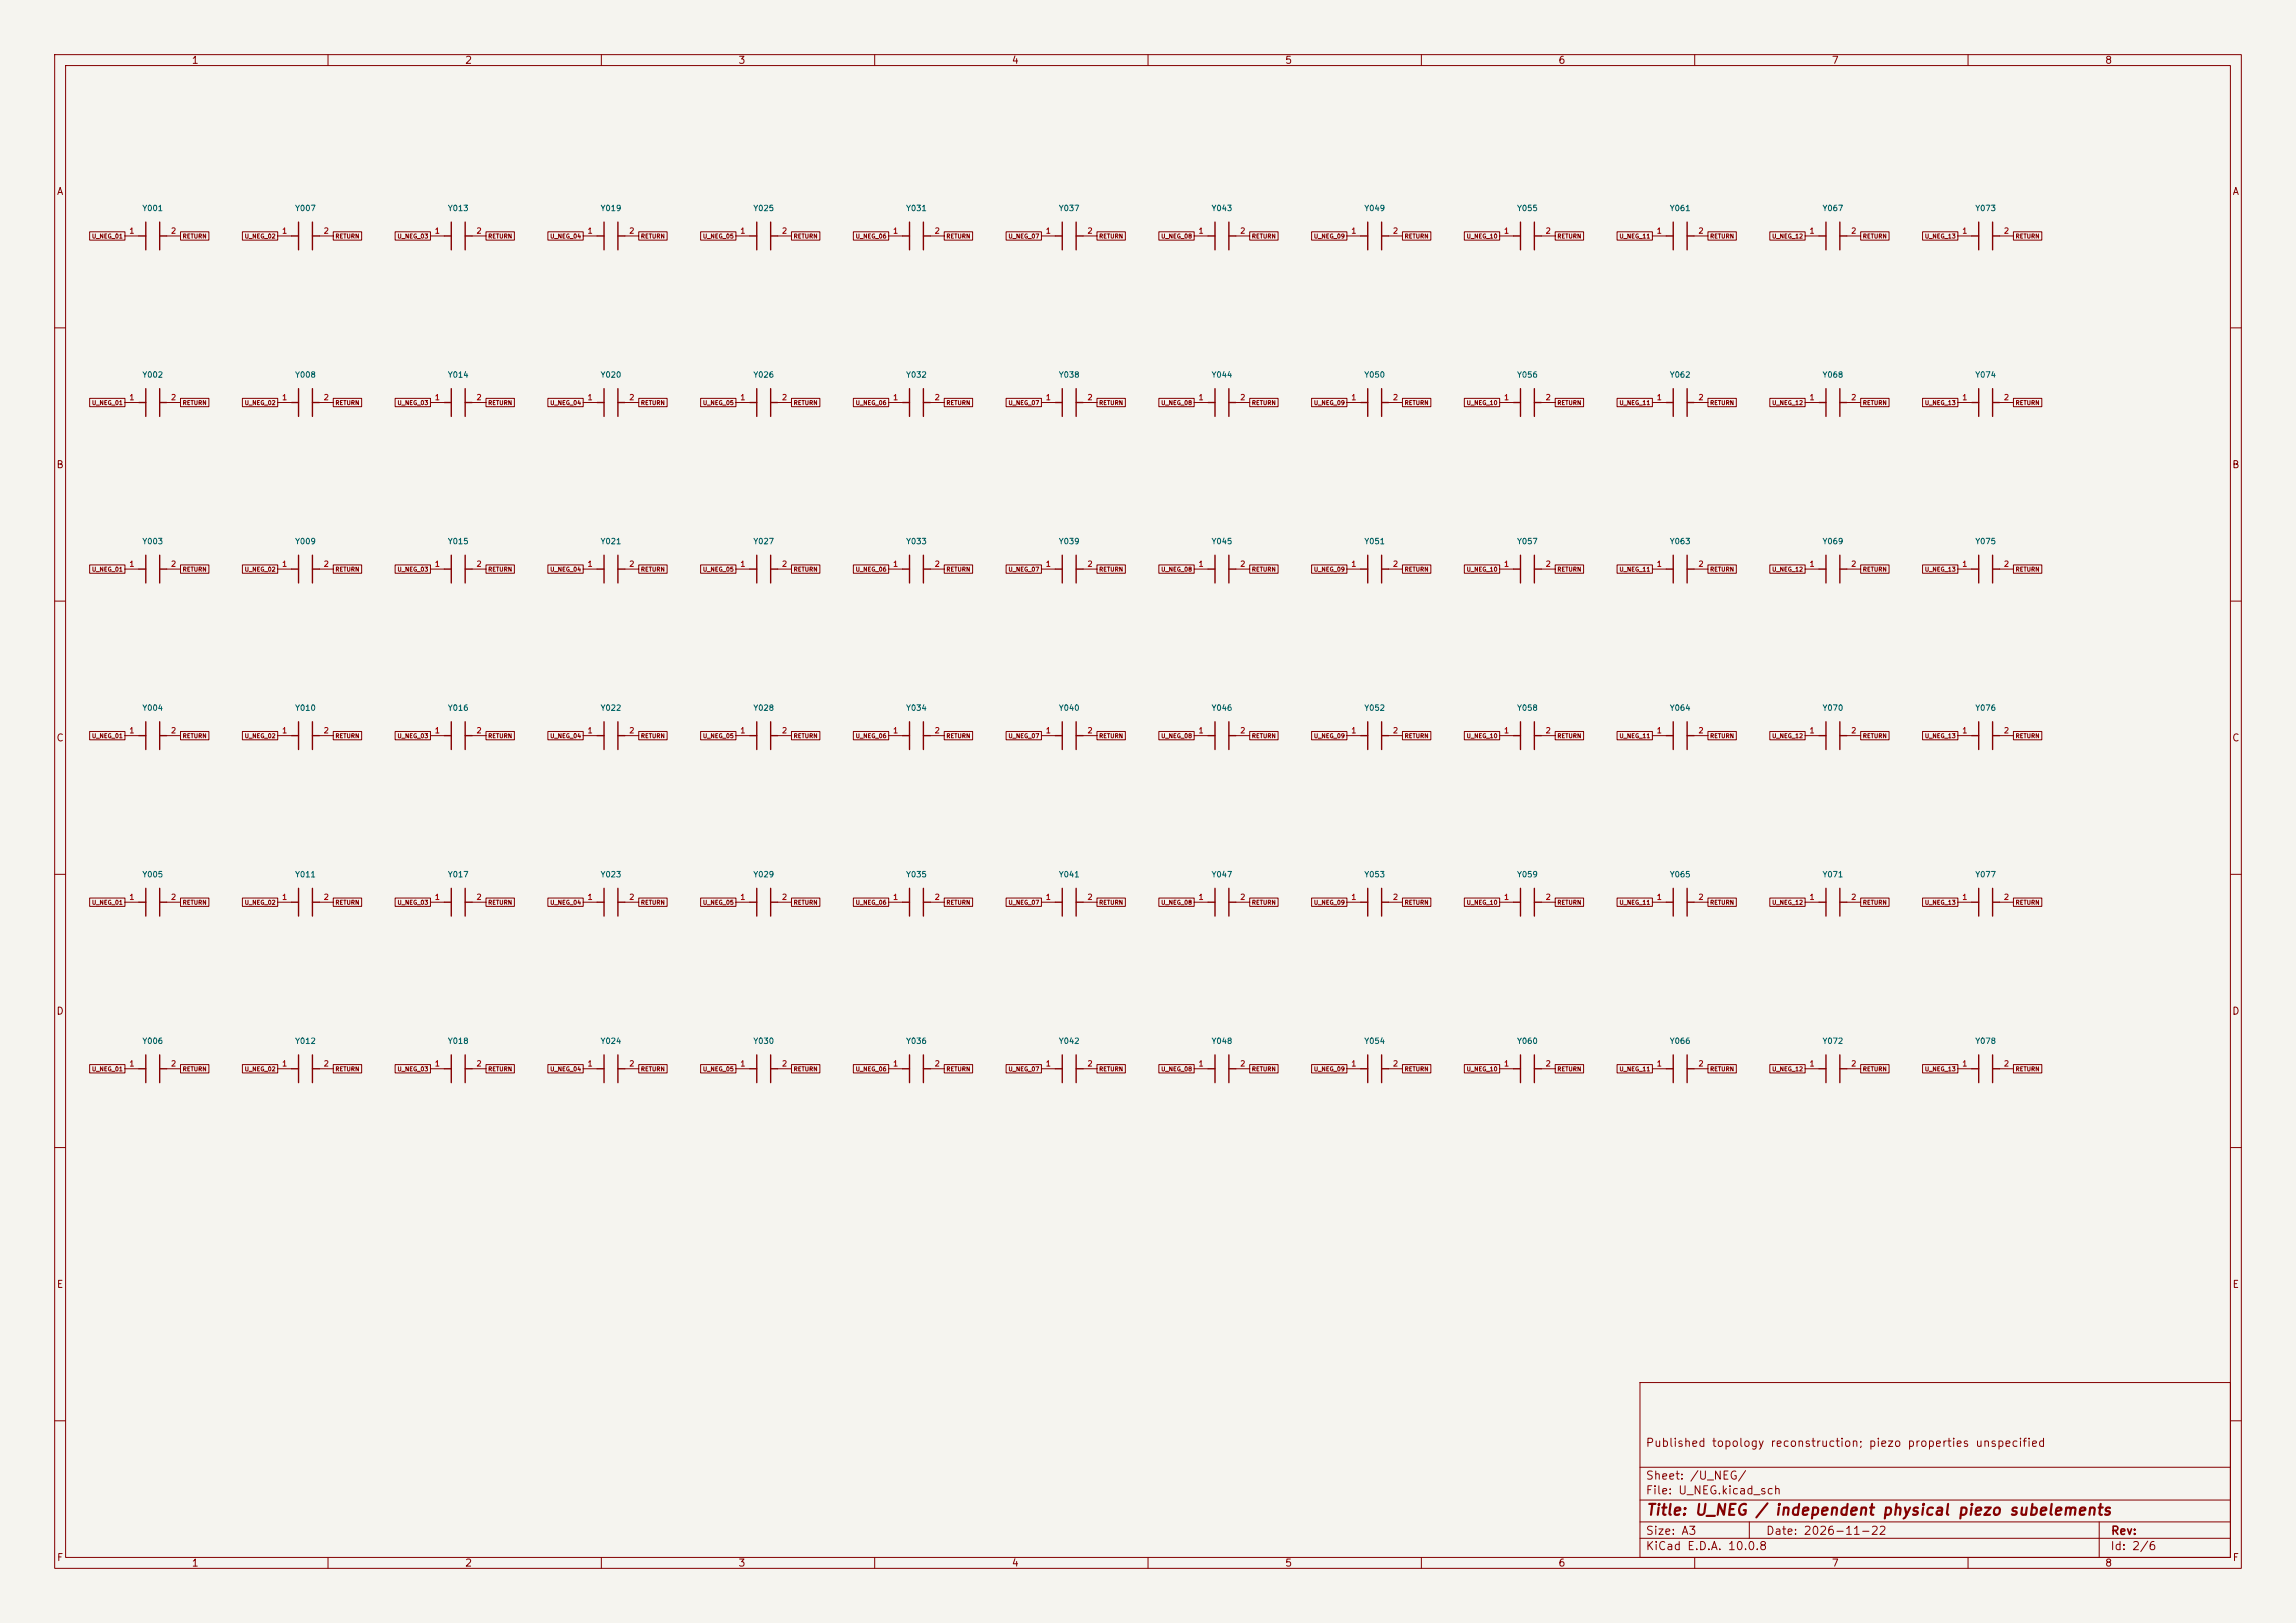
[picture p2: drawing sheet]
<svg xmlns="http://www.w3.org/2000/svg" width="420mm" height="297mm" viewBox="0 0 420 297" stroke-linecap="round" stroke-linejoin="round" font-family="sans-serif">
<defs><g id="words">
<text font-size="2" fill="#840000" x="301" y="277.8">Title: U_NEG / independent physical piezo subelements</text>
<g font-size="1.5" fill="#840000">
<text x="300.9" y="265.1">Published topology reconstruction; piezo properties unspecified</text>
<text x="300.9" y="273.8">File: U_NEG.kicad_sch</text>
<text x="300.9" y="271.1">Sheet: /U_NEG/</text>
<text x="300.9" y="281.2">Size: A3</text>
<text x="322.9" y="281.2">Date: 2026-11-22</text>
<text x="386" y="281.2">Rev:</text>
<text x="300.9" y="284">KiCad E.D.A. 10.0.8</text>
<text x="385.9" y="284">Id: 2/6</text>
</g>
<g font-size="1.3" fill="#840000">
<text x="35" y="12">1</text>
<text x="85" y="12">2</text>
<text x="135" y="12">3</text>
<text x="185" y="12">4</text>
<text x="235" y="12">5</text>
<text x="285" y="12">6</text>
<text x="335" y="12">7</text>
<text x="385" y="12">8</text>
<text x="10.3" y="36">A</text>
<text x="408.3" y="36">A</text>
<text x="10.2" y="86">B</text>
<text x="408.2" y="86">B</text>
<text x="10.2" y="136">C</text>
<text x="408.2" y="136">C</text>
<text x="10.2" y="186">D</text>
<text x="408.2" y="186">D</text>
<text x="10.3" y="236">E</text>
<text x="408.3" y="236">E</text>
<text x="10.3" y="286">F</text>
<text x="35" y="287">1</text>
<text x="85" y="287">2</text>
<text x="135" y="287">3</text>
<text x="185" y="287">4</text>
<text x="235" y="287">5</text>
<text x="285" y="287">6</text>
<text x="335" y="287">7</text>
<text x="385" y="287">8</text>
<text x="408.3" y="286">F</text>
</g>
<g font-size="1" fill="#006464">
<text x="26" y="38.9">Y001</text>
<text x="53.9" y="38.9">Y007</text>
<text x="81.8" y="38.9">Y013</text>
<text x="109.8" y="38.9">Y019</text>
<text x="137.7" y="38.9">Y025</text>
<text x="165.7" y="38.9">Y031</text>
<text x="193.6" y="38.9">Y037</text>
<text x="221.5" y="38.9">Y043</text>
<text x="249.5" y="38.9">Y049</text>
<text x="277.4" y="38.9">Y055</text>
<text x="305.4" y="38.9">Y061</text>
<text x="333.3" y="38.9">Y067</text>
<text x="361.2" y="38.9">Y073</text>
<text x="26" y="69.3">Y002</text>
<text x="53.9" y="69.3">Y008</text>
<text x="81.8" y="69.3">Y014</text>
<text x="109.8" y="69.3">Y020</text>
<text x="137.7" y="69.3">Y026</text>
<text x="165.7" y="69.3">Y032</text>
<text x="193.6" y="69.3">Y038</text>
<text x="221.5" y="69.3">Y044</text>
<text x="249.5" y="69.3">Y050</text>
<text x="277.4" y="69.3">Y056</text>
<text x="305.4" y="69.3">Y062</text>
<text x="333.3" y="69.3">Y068</text>
<text x="361.2" y="69.3">Y074</text>
<text x="26" y="99.8">Y003</text>
<text x="53.9" y="99.8">Y009</text>
<text x="81.8" y="99.8">Y015</text>
<text x="109.8" y="99.8">Y021</text>
<text x="137.7" y="99.8">Y027</text>
<text x="165.7" y="99.8">Y033</text>
<text x="193.6" y="99.8">Y039</text>
<text x="221.5" y="99.8">Y045</text>
<text x="249.5" y="99.8">Y051</text>
<text x="277.4" y="99.8">Y057</text>
<text x="305.4" y="99.8">Y063</text>
<text x="333.3" y="99.8">Y069</text>
<text x="361.2" y="99.8">Y075</text>
<text x="26" y="130.3">Y004</text>
<text x="53.9" y="130.3">Y010</text>
<text x="81.8" y="130.3">Y016</text>
<text x="109.8" y="130.3">Y022</text>
<text x="137.7" y="130.3">Y028</text>
<text x="165.7" y="130.3">Y034</text>
<text x="193.6" y="130.3">Y040</text>
<text x="221.5" y="130.3">Y046</text>
<text x="249.5" y="130.3">Y052</text>
<text x="277.4" y="130.3">Y058</text>
<text x="305.4" y="130.3">Y064</text>
<text x="333.3" y="130.3">Y070</text>
<text x="361.2" y="130.3">Y076</text>
<text x="26" y="160.8">Y005</text>
<text x="53.9" y="160.8">Y011</text>
<text x="81.8" y="160.8">Y017</text>
<text x="109.8" y="160.8">Y023</text>
<text x="137.7" y="160.8">Y029</text>
<text x="165.7" y="160.8">Y035</text>
<text x="193.6" y="160.8">Y041</text>
<text x="221.5" y="160.8">Y047</text>
<text x="249.5" y="160.8">Y053</text>
<text x="277.4" y="160.8">Y059</text>
<text x="305.4" y="160.8">Y065</text>
<text x="333.3" y="160.8">Y071</text>
<text x="361.2" y="160.8">Y077</text>
<text x="26" y="191.3">Y006</text>
<text x="53.9" y="191.3">Y012</text>
<text x="81.8" y="191.3">Y018</text>
<text x="109.8" y="191.3">Y024</text>
<text x="137.7" y="191.3">Y030</text>
<text x="165.7" y="191.3">Y036</text>
<text x="193.6" y="191.3">Y042</text>
<text x="221.5" y="191.3">Y048</text>
<text x="249.5" y="191.3">Y054</text>
<text x="277.4" y="191.3">Y060</text>
<text x="305.4" y="191.3">Y066</text>
<text x="333.3" y="191.3">Y072</text>
<text x="361.2" y="191.3">Y078</text>
</g>
<g font-size="1" fill="#a90000">
<text x="23.6" y="43">1</text>
<text x="31.2" y="43">2</text>
<text x="51.5" y="43">1</text>
<text x="59.1" y="43">2</text>
<text x="79.4" y="43">1</text>
<text x="87.1" y="43">2</text>
<text x="107.4" y="43">1</text>
<text x="115" y="43">2</text>
<text x="135.3" y="43">1</text>
<text x="142.9" y="43">2</text>
<text x="163.3" y="43">1</text>
<text x="170.9" y="43">2</text>
<text x="191.2" y="43">1</text>
<text x="198.8" y="43">2</text>
<text x="219.1" y="43">1</text>
<text x="226.8" y="43">2</text>
<text x="247.1" y="43">1</text>
<text x="254.7" y="43">2</text>
<text x="275" y="43">1</text>
<text x="282.6" y="43">2</text>
<text x="303" y="43">1</text>
<text x="310.6" y="43">2</text>
<text x="330.9" y="43">1</text>
<text x="338.5" y="43">2</text>
<text x="358.8" y="43">1</text>
<text x="366.5" y="43">2</text>
<text x="23.6" y="73.5">1</text>
<text x="31.2" y="73.5">2</text>
<text x="51.5" y="73.5">1</text>
<text x="59.1" y="73.5">2</text>
<text x="79.4" y="73.5">1</text>
<text x="87.1" y="73.5">2</text>
<text x="107.4" y="73.5">1</text>
<text x="115" y="73.5">2</text>
<text x="135.3" y="73.5">1</text>
<text x="142.9" y="73.5">2</text>
<text x="163.3" y="73.5">1</text>
<text x="170.9" y="73.5">2</text>
<text x="191.2" y="73.5">1</text>
<text x="198.8" y="73.5">2</text>
<text x="219.1" y="73.5">1</text>
<text x="226.8" y="73.5">2</text>
<text x="247.1" y="73.5">1</text>
<text x="254.7" y="73.5">2</text>
<text x="275" y="73.5">1</text>
<text x="282.6" y="73.5">2</text>
<text x="303" y="73.5">1</text>
<text x="310.6" y="73.5">2</text>
<text x="330.9" y="73.5">1</text>
<text x="338.5" y="73.5">2</text>
<text x="358.8" y="73.5">1</text>
<text x="366.5" y="73.5">2</text>
<text x="23.6" y="104">1</text>
<text x="31.2" y="104">2</text>
<text x="51.5" y="104">1</text>
<text x="59.1" y="104">2</text>
<text x="79.4" y="104">1</text>
<text x="87.1" y="104">2</text>
<text x="107.4" y="104">1</text>
<text x="115" y="104">2</text>
<text x="135.3" y="104">1</text>
<text x="142.9" y="104">2</text>
<text x="163.3" y="104">1</text>
<text x="170.9" y="104">2</text>
<text x="191.2" y="104">1</text>
<text x="198.8" y="104">2</text>
<text x="219.1" y="104">1</text>
<text x="226.8" y="104">2</text>
<text x="247.1" y="104">1</text>
<text x="254.7" y="104">2</text>
<text x="275" y="104">1</text>
<text x="282.6" y="104">2</text>
<text x="303" y="104">1</text>
<text x="310.6" y="104">2</text>
<text x="330.9" y="104">1</text>
<text x="338.5" y="104">2</text>
<text x="358.8" y="104">1</text>
<text x="366.5" y="104">2</text>
<text x="23.6" y="134.4">1</text>
<text x="31.2" y="134.4">2</text>
<text x="51.5" y="134.4">1</text>
<text x="59.1" y="134.4">2</text>
<text x="79.4" y="134.4">1</text>
<text x="87.1" y="134.4">2</text>
<text x="107.4" y="134.4">1</text>
<text x="115" y="134.4">2</text>
<text x="135.3" y="134.4">1</text>
<text x="142.9" y="134.4">2</text>
<text x="163.3" y="134.4">1</text>
<text x="170.9" y="134.4">2</text>
<text x="191.2" y="134.4">1</text>
<text x="198.8" y="134.4">2</text>
<text x="219.1" y="134.4">1</text>
<text x="226.8" y="134.4">2</text>
<text x="247.1" y="134.4">1</text>
<text x="254.7" y="134.4">2</text>
<text x="275" y="134.4">1</text>
<text x="282.6" y="134.4">2</text>
<text x="303" y="134.4">1</text>
<text x="310.6" y="134.4">2</text>
<text x="330.9" y="134.4">1</text>
<text x="338.5" y="134.4">2</text>
<text x="358.8" y="134.4">1</text>
<text x="366.5" y="134.4">2</text>
<text x="23.6" y="164.9">1</text>
<text x="31.2" y="164.9">2</text>
<text x="51.5" y="164.9">1</text>
<text x="59.1" y="164.9">2</text>
<text x="79.4" y="164.9">1</text>
<text x="87.1" y="164.9">2</text>
<text x="107.4" y="164.9">1</text>
<text x="115" y="164.9">2</text>
<text x="135.3" y="164.9">1</text>
<text x="142.9" y="164.9">2</text>
<text x="163.3" y="164.9">1</text>
<text x="170.9" y="164.9">2</text>
<text x="191.2" y="164.9">1</text>
<text x="198.8" y="164.9">2</text>
<text x="219.1" y="164.9">1</text>
<text x="226.8" y="164.9">2</text>
<text x="247.1" y="164.9">1</text>
<text x="254.7" y="164.9">2</text>
<text x="275" y="164.9">1</text>
<text x="282.6" y="164.9">2</text>
<text x="303" y="164.9">1</text>
<text x="310.6" y="164.9">2</text>
<text x="330.9" y="164.9">1</text>
<text x="338.5" y="164.9">2</text>
<text x="358.8" y="164.9">1</text>
<text x="366.5" y="164.9">2</text>
<text x="23.6" y="195.4">1</text>
<text x="31.2" y="195.4">2</text>
<text x="51.5" y="195.4">1</text>
<text x="59.1" y="195.4">2</text>
<text x="79.4" y="195.4">1</text>
<text x="87.1" y="195.4">2</text>
<text x="107.4" y="195.4">1</text>
<text x="115" y="195.4">2</text>
<text x="135.3" y="195.4">1</text>
<text x="142.9" y="195.4">2</text>
<text x="163.3" y="195.4">1</text>
<text x="170.9" y="195.4">2</text>
<text x="191.2" y="195.4">1</text>
<text x="198.8" y="195.4">2</text>
<text x="219.1" y="195.4">1</text>
<text x="226.8" y="195.4">2</text>
<text x="247.1" y="195.4">1</text>
<text x="254.7" y="195.4">2</text>
<text x="275" y="195.4">1</text>
<text x="282.6" y="195.4">2</text>
<text x="303" y="195.4">1</text>
<text x="310.6" y="195.4">2</text>
<text x="330.9" y="195.4">1</text>
<text x="338.5" y="195.4">2</text>
<text x="358.8" y="195.4">1</text>
<text x="366.5" y="195.4">2</text>
</g>
<g font-size=".8" fill="#840000">
<text x="16.7" y="43.8">U_NEG_01</text>
<text x="33.3" y="43.8">RETURN</text>
<text x="44.7" y="43.8">U_NEG_02</text>
<text x="61.3" y="43.8">RETURN</text>
<text x="72.6" y="43.8">U_NEG_03</text>
<text x="89.2" y="43.8">RETURN</text>
<text x="100.6" y="43.8">U_NEG_04</text>
<text x="117.1" y="43.8">RETURN</text>
<text x="128.5" y="43.8">U_NEG_05</text>
<text x="145.1" y="43.8">RETURN</text>
<text x="156.4" y="43.8">U_NEG_06</text>
<text x="173" y="43.8">RETURN</text>
<text x="184.4" y="43.8">U_NEG_07</text>
<text x="201" y="43.8">RETURN</text>
<text x="212.3" y="43.8">U_NEG_08</text>
<text x="228.9" y="43.8">RETURN</text>
<text x="240.3" y="43.8">U_NEG_09</text>
<text x="256.8" y="43.8">RETURN</text>
<text x="268.2" y="43.8">U_NEG_10</text>
<text x="284.8" y="43.8">RETURN</text>
<text x="296.1" y="43.8">U_NEG_11</text>
<text x="312.7" y="43.8">RETURN</text>
<text x="324.1" y="43.8">U_NEG_12</text>
<text x="340.7" y="43.8">RETURN</text>
<text x="352" y="43.8">U_NEG_13</text>
<text x="368.6" y="43.8">RETURN</text>
<text x="16.7" y="74.3">U_NEG_01</text>
<text x="33.3" y="74.3">RETURN</text>
<text x="44.7" y="74.3">U_NEG_02</text>
<text x="61.3" y="74.3">RETURN</text>
<text x="72.6" y="74.3">U_NEG_03</text>
<text x="89.2" y="74.3">RETURN</text>
<text x="100.6" y="74.3">U_NEG_04</text>
<text x="117.1" y="74.3">RETURN</text>
<text x="128.5" y="74.3">U_NEG_05</text>
<text x="145.1" y="74.3">RETURN</text>
<text x="156.4" y="74.3">U_NEG_06</text>
<text x="173" y="74.3">RETURN</text>
<text x="184.4" y="74.3">U_NEG_07</text>
<text x="201" y="74.3">RETURN</text>
<text x="212.3" y="74.3">U_NEG_08</text>
<text x="228.9" y="74.3">RETURN</text>
<text x="240.3" y="74.3">U_NEG_09</text>
<text x="256.8" y="74.3">RETURN</text>
<text x="268.2" y="74.3">U_NEG_10</text>
<text x="284.8" y="74.3">RETURN</text>
<text x="296.1" y="74.3">U_NEG_11</text>
<text x="312.7" y="74.3">RETURN</text>
<text x="324.1" y="74.3">U_NEG_12</text>
<text x="340.7" y="74.3">RETURN</text>
<text x="352" y="74.3">U_NEG_13</text>
<text x="368.6" y="74.3">RETURN</text>
<text x="16.7" y="104.8">U_NEG_01</text>
<text x="33.3" y="104.8">RETURN</text>
<text x="44.7" y="104.8">U_NEG_02</text>
<text x="61.3" y="104.8">RETURN</text>
<text x="72.6" y="104.8">U_NEG_03</text>
<text x="89.2" y="104.8">RETURN</text>
<text x="100.6" y="104.8">U_NEG_04</text>
<text x="117.1" y="104.8">RETURN</text>
<text x="128.5" y="104.8">U_NEG_05</text>
<text x="145.1" y="104.8">RETURN</text>
<text x="156.4" y="104.8">U_NEG_06</text>
<text x="173" y="104.8">RETURN</text>
<text x="184.4" y="104.8">U_NEG_07</text>
<text x="201" y="104.8">RETURN</text>
<text x="212.3" y="104.8">U_NEG_08</text>
<text x="228.9" y="104.8">RETURN</text>
<text x="240.3" y="104.8">U_NEG_09</text>
<text x="256.8" y="104.8">RETURN</text>
<text x="268.2" y="104.8">U_NEG_10</text>
<text x="284.8" y="104.8">RETURN</text>
<text x="296.1" y="104.8">U_NEG_11</text>
<text x="312.7" y="104.8">RETURN</text>
<text x="324.1" y="104.8">U_NEG_12</text>
<text x="340.7" y="104.8">RETURN</text>
<text x="352" y="104.8">U_NEG_13</text>
<text x="368.6" y="104.8">RETURN</text>
<text x="16.7" y="135.2">U_NEG_01</text>
<text x="33.3" y="135.2">RETURN</text>
<text x="44.7" y="135.2">U_NEG_02</text>
<text x="61.3" y="135.2">RETURN</text>
<text x="72.6" y="135.2">U_NEG_03</text>
<text x="89.2" y="135.2">RETURN</text>
<text x="100.6" y="135.2">U_NEG_04</text>
<text x="117.1" y="135.2">RETURN</text>
<text x="128.5" y="135.2">U_NEG_05</text>
<text x="145.1" y="135.2">RETURN</text>
<text x="156.4" y="135.2">U_NEG_06</text>
<text x="173" y="135.2">RETURN</text>
<text x="184.4" y="135.2">U_NEG_07</text>
<text x="201" y="135.2">RETURN</text>
<text x="212.3" y="135.2">U_NEG_08</text>
<text x="228.9" y="135.2">RETURN</text>
<text x="240.3" y="135.2">U_NEG_09</text>
<text x="256.8" y="135.2">RETURN</text>
<text x="268.2" y="135.2">U_NEG_10</text>
<text x="284.8" y="135.2">RETURN</text>
<text x="296.1" y="135.2">U_NEG_11</text>
<text x="312.7" y="135.2">RETURN</text>
<text x="324.1" y="135.2">U_NEG_12</text>
<text x="340.7" y="135.2">RETURN</text>
<text x="352" y="135.2">U_NEG_13</text>
<text x="368.6" y="135.2">RETURN</text>
<text x="16.7" y="165.7">U_NEG_01</text>
<text x="33.3" y="165.7">RETURN</text>
<text x="44.7" y="165.7">U_NEG_02</text>
<text x="61.3" y="165.7">RETURN</text>
<text x="72.6" y="165.7">U_NEG_03</text>
<text x="89.2" y="165.7">RETURN</text>
<text x="100.6" y="165.7">U_NEG_04</text>
<text x="117.1" y="165.7">RETURN</text>
<text x="128.5" y="165.7">U_NEG_05</text>
<text x="145.1" y="165.7">RETURN</text>
<text x="156.4" y="165.7">U_NEG_06</text>
<text x="173" y="165.7">RETURN</text>
<text x="184.4" y="165.7">U_NEG_07</text>
<text x="201" y="165.7">RETURN</text>
<text x="212.3" y="165.7">U_NEG_08</text>
<text x="228.9" y="165.7">RETURN</text>
<text x="240.3" y="165.7">U_NEG_09</text>
<text x="256.8" y="165.7">RETURN</text>
<text x="268.2" y="165.7">U_NEG_10</text>
<text x="284.8" y="165.7">RETURN</text>
<text x="296.1" y="165.7">U_NEG_11</text>
<text x="312.7" y="165.7">RETURN</text>
<text x="324.1" y="165.7">U_NEG_12</text>
<text x="340.7" y="165.7">RETURN</text>
<text x="352" y="165.7">U_NEG_13</text>
<text x="368.6" y="165.7">RETURN</text>
<text x="16.7" y="196.2">U_NEG_01</text>
<text x="33.3" y="196.2">RETURN</text>
<text x="44.7" y="196.2">U_NEG_02</text>
<text x="61.3" y="196.2">RETURN</text>
<text x="72.6" y="196.2">U_NEG_03</text>
<text x="89.2" y="196.2">RETURN</text>
<text x="100.6" y="196.2">U_NEG_04</text>
<text x="117.1" y="196.2">RETURN</text>
<text x="128.5" y="196.2">U_NEG_05</text>
<text x="145.1" y="196.2">RETURN</text>
<text x="156.4" y="196.2">U_NEG_06</text>
<text x="173" y="196.2">RETURN</text>
<text x="184.4" y="196.2">U_NEG_07</text>
<text x="201" y="196.2">RETURN</text>
<text x="212.3" y="196.2">U_NEG_08</text>
<text x="228.9" y="196.2">RETURN</text>
<text x="240.3" y="196.2">U_NEG_09</text>
<text x="256.8" y="196.2">RETURN</text>
<text x="268.2" y="196.2">U_NEG_10</text>
<text x="284.8" y="196.2">RETURN</text>
<text x="296.1" y="196.2">U_NEG_11</text>
<text x="312.7" y="196.2">RETURN</text>
<text x="324.1" y="196.2">U_NEG_12</text>
<text x="340.7" y="196.2">RETURN</text>
<text x="352" y="196.2">U_NEG_13</text>
<text x="368.6" y="196.2">RETURN</text>
</g>
</g></defs>
<path d="M0 0h420v297h-420z" fill="#f5f4ef" stroke="#f5f4ef" stroke-width=".18"/>
<g fill="none" stroke="#840000" stroke-width=".18">
<path d="M10 10h400v277h-400zM12 12h396v273h-396zM60 10v2M110 10v2M160 10v2M210 10v2M260 10v2M310 10v2M360 10v2M16.4 42.4h6.5v1.5h-6.5zM22.9 43.2h2.5M30.5 43.2h2.5"/>
<path d="M33 42.4h5.2v1.5h-5.2zM44.3 42.4h6.5v1.5h-6.5zM50.8 43.2h2.5M58.4 43.2h2.6M61 42.4h5.2v1.5h-5.2zM72.3 42.4h6.4v1.5h-6.4zM78.7 43.2h2.6M86.4 43.2h2.5M88.9 42.4h5.2v1.5h-5.2zM100.2 42.4h6.5v1.5h-6.5zM106.7 43.2h2.5M114.3 43.2h2.5"/>
<path d="M116.8 42.4h5.2v1.5h-5.2zM128.2 42.4h6.4v1.5h-6.4zM134.6 43.2h2.6M142.2 43.2h2.6M144.8 42.4h5.2v1.5h-5.2zM156.1 42.4h6.5v1.5h-6.5zM162.6 43.2h2.5M170.2 43.2h2.5M172.7 42.4h5.2v1.5h-5.2zM184 42.4h6.5v1.5h-6.5zM190.5 43.2h2.5M198.1 43.2h2.6"/>
<path d="M200.7 42.4h5.2v1.5h-5.2zM212 42.4h6.4v1.5h-6.4zM218.4 43.2h2.6M226.1 43.2h2.5M228.6 42.4h5.2v1.5h-5.2zM239.9 42.4h6.5v1.5h-6.5zM246.4 43.2h2.5M254 43.2h2.5M256.5 42.4h5.2v1.5h-5.2zM267.9 42.4h6.4v1.5h-6.4zM274.3 43.2h2.6M281.9 43.2h2.6"/>
<path d="M284.5 42.4h5.2v1.5h-5.2zM295.8 42.4h6.5v1.5h-6.5zM302.3 43.2h2.5M309.9 43.2h2.5M312.4 42.4h5.2v1.5h-5.2zM323.7 42.4h6.5v1.5h-6.5zM330.2 43.2h2.5M337.8 43.2h2.6M340.4 42.4h5.2v1.5h-5.2zM351.7 42.4h6.4v1.5h-6.4zM358.1 43.2h2.6M365.8 43.2h2.5"/>
<path d="M368.3 42.4h5.2v1.5h-5.2zM10 60h2M16.4 72.9h6.5v1.5h-6.5zM22.9 73.7h2.5M30.5 73.7h2.5M33 72.9h5.2v1.5h-5.2zM44.3 72.9h6.5v1.5h-6.5zM50.8 73.7h2.5M58.4 73.7h2.6M61 72.9h5.2v1.5h-5.2zM72.3 72.9h6.4v1.5h-6.4zM78.7 73.7h2.6"/>
<path d="M86.4 73.7h2.5M88.9 72.9h5.2v1.5h-5.2zM100.2 72.9h6.5v1.5h-6.5zM106.7 73.7h2.5M114.3 73.7h2.5M116.8 72.9h5.2v1.5h-5.2zM128.2 72.9h6.4v1.5h-6.4zM134.6 73.7h2.6M142.2 73.7h2.6M144.8 72.9h5.2v1.5h-5.2zM156.1 72.9h6.5v1.5h-6.5zM162.6 73.7h2.5"/>
<path d="M170.2 73.7h2.5M172.7 72.9h5.2v1.5h-5.2zM184 72.9h6.5v1.5h-6.5zM190.5 73.7h2.5M198.1 73.7h2.6M200.7 72.9h5.2v1.5h-5.2zM212 72.9h6.4v1.5h-6.4zM218.4 73.7h2.6M226.1 73.7h2.5M228.6 72.9h5.2v1.5h-5.2zM239.9 72.9h6.5v1.5h-6.5zM246.4 73.7h2.5"/>
<path d="M254 73.7h2.5M256.5 72.9h5.2v1.5h-5.2zM267.9 72.9h6.4v1.5h-6.4zM274.3 73.7h2.6M281.9 73.7h2.6M284.5 72.9h5.2v1.5h-5.2zM295.8 72.9h6.5v1.5h-6.5zM302.3 73.7h2.5M309.9 73.7h2.5M312.4 72.9h5.2v1.5h-5.2zM323.7 72.9h6.5v1.5h-6.5zM330.2 73.7h2.5"/>
<path d="M337.8 73.7h2.6M340.4 72.9h5.2v1.5h-5.2zM351.7 72.9h6.4v1.5h-6.4zM358.1 73.7h2.6M365.8 73.7h2.5M368.3 72.9h5.2v1.5h-5.2zM408 60h2M10 110h2M16.4 103.4h6.5v1.5h-6.5zM22.9 104.1h2.5M30.5 104.1h2.5M33 103.4h5.2v1.5h-5.2z"/>
<path d="M44.3 103.4h6.5v1.5h-6.5zM50.8 104.1h2.5M58.4 104.1h2.6M61 103.4h5.2v1.5h-5.2zM72.3 103.4h6.4v1.5h-6.4zM78.7 104.1h2.6M86.4 104.1h2.5M88.9 103.4h5.2v1.5h-5.2zM100.2 103.4h6.5v1.5h-6.5zM106.7 104.1h2.5M114.3 104.1h2.5M116.8 103.4h5.2v1.5h-5.2z"/>
<path d="M128.2 103.4h6.4v1.5h-6.4zM134.6 104.1h2.6M142.2 104.1h2.6M144.8 103.4h5.2v1.5h-5.2zM156.1 103.4h6.5v1.5h-6.5zM162.6 104.1h2.5M170.2 104.1h2.5M172.7 103.4h5.2v1.5h-5.2zM184 103.4h6.5v1.5h-6.5zM190.5 104.1h2.5M198.1 104.1h2.6M200.7 103.4h5.2v1.5h-5.2z"/>
<path d="M212 103.4h6.4v1.5h-6.4zM218.4 104.1h2.6M226.1 104.1h2.5M228.6 103.4h5.2v1.5h-5.2zM239.9 103.4h6.5v1.5h-6.5zM246.4 104.1h2.5M254 104.1h2.5M256.5 103.4h5.2v1.5h-5.2zM267.9 103.4h6.4v1.5h-6.4zM274.3 104.1h2.6M281.9 104.1h2.6M284.5 103.4h5.2v1.5h-5.2z"/>
<path d="M295.8 103.4h6.5v1.5h-6.5zM302.3 104.1h2.5M309.9 104.1h2.5M312.4 103.4h5.2v1.5h-5.2zM323.7 103.4h6.5v1.5h-6.5zM330.2 104.1h2.5M337.8 104.1h2.6M340.4 103.4h5.2v1.5h-5.2zM351.7 103.4h6.4v1.5h-6.4zM358.1 104.1h2.6M365.8 104.1h2.5M368.3 103.4h5.2v1.5h-5.2z"/>
<path d="M408 110h2M16.4 133.9h6.5v1.5h-6.5zM22.9 134.6h2.5M30.5 134.6h2.5M33 133.9h5.2v1.5h-5.2zM44.3 133.9h6.5v1.5h-6.5zM50.8 134.6h2.5M58.4 134.6h2.6M61 133.9h5.2v1.5h-5.2zM72.3 133.9h6.4v1.5h-6.4zM78.7 134.6h2.6M86.4 134.6h2.5"/>
<path d="M88.9 133.9h5.2v1.5h-5.2zM100.2 133.9h6.5v1.5h-6.5zM106.7 134.6h2.5M114.3 134.6h2.5M116.8 133.9h5.2v1.5h-5.2zM128.2 133.9h6.4v1.5h-6.4zM134.6 134.6h2.6M142.2 134.6h2.6M144.8 133.9h5.2v1.5h-5.2zM156.1 133.9h6.5v1.5h-6.5zM162.6 134.6h2.5M170.2 134.6h2.5"/>
<path d="M172.7 133.9h5.2v1.5h-5.2zM184 133.9h6.5v1.5h-6.5zM190.5 134.6h2.5M198.1 134.6h2.6M200.7 133.9h5.2v1.5h-5.2zM212 133.9h6.4v1.5h-6.4zM218.4 134.6h2.6M226.1 134.6h2.5M228.6 133.9h5.2v1.5h-5.2zM239.9 133.9h6.5v1.5h-6.5zM246.4 134.6h2.5M254 134.6h2.5"/>
<path d="M256.5 133.9h5.2v1.5h-5.2zM267.9 133.9h6.4v1.5h-6.4zM274.3 134.6h2.6M281.9 134.6h2.6M284.5 133.9h5.2v1.5h-5.2zM295.8 133.9h6.5v1.5h-6.5zM302.3 134.6h2.5M309.9 134.6h2.5M312.4 133.9h5.2v1.5h-5.2zM323.7 133.9h6.5v1.5h-6.5zM330.2 134.6h2.5M337.8 134.6h2.6"/>
<path d="M340.4 133.9h5.2v1.5h-5.2zM351.7 133.9h6.4v1.5h-6.4zM358.1 134.6h2.6M365.8 134.6h2.5M368.3 133.9h5.2v1.5h-5.2zM10 160h2M408 160h2M16.4 164.3h6.5v1.6h-6.5zM22.9 165.1h2.5M30.5 165.1h2.5M33 164.3h5.2v1.6h-5.2zM44.3 164.3h6.5v1.6h-6.5z"/>
<path d="M50.8 165.1h2.5M58.4 165.1h2.6M61 164.3h5.2v1.6h-5.2zM72.3 164.3h6.4v1.6h-6.4zM78.7 165.1h2.6M86.4 165.1h2.5M88.9 164.3h5.2v1.6h-5.2zM100.2 164.3h6.5v1.6h-6.5zM106.7 165.1h2.5M114.3 165.1h2.5M116.8 164.3h5.2v1.6h-5.2zM128.2 164.3h6.4v1.6h-6.4z"/>
<path d="M134.6 165.1h2.6M142.2 165.1h2.6M144.8 164.3h5.2v1.6h-5.2zM156.1 164.3h6.5v1.6h-6.5zM162.6 165.1h2.5M170.2 165.1h2.5M172.7 164.3h5.2v1.6h-5.2zM184 164.3h6.5v1.6h-6.5zM190.5 165.1h2.5M198.1 165.1h2.6M200.7 164.3h5.2v1.6h-5.2zM212 164.3h6.4v1.6h-6.4z"/>
<path d="M218.4 165.1h2.6M226.1 165.1h2.5M228.6 164.3h5.2v1.6h-5.2zM239.9 164.3h6.5v1.6h-6.5zM246.4 165.1h2.5M254 165.1h2.5M256.5 164.3h5.2v1.6h-5.2zM267.9 164.3h6.4v1.6h-6.4zM274.3 165.1h2.6M281.9 165.1h2.6M284.5 164.3h5.2v1.6h-5.2zM295.8 164.3h6.5v1.6h-6.5z"/>
<path d="M302.3 165.1h2.5M309.9 165.1h2.5M312.4 164.3h5.2v1.6h-5.2zM323.7 164.3h6.5v1.6h-6.5zM330.2 165.1h2.5M337.8 165.1h2.6M340.4 164.3h5.2v1.6h-5.2zM351.7 164.3h6.4v1.6h-6.4zM358.1 165.1h2.6M365.8 165.1h2.5M368.3 164.3h5.2v1.6h-5.2zM16.4 194.8h6.5v1.5h-6.5z"/>
<path d="M22.9 195.6h2.5M30.5 195.6h2.5M33 194.8h5.2v1.5h-5.2zM44.3 194.8h6.5v1.5h-6.5zM50.8 195.6h2.5M58.4 195.6h2.6M61 194.8h5.2v1.5h-5.2zM72.3 194.8h6.4v1.5h-6.4zM78.7 195.6h2.6M86.4 195.6h2.5M88.9 194.8h5.2v1.5h-5.2zM100.2 194.8h6.5v1.5h-6.5z"/>
<path d="M106.7 195.6h2.5M114.3 195.6h2.5M116.8 194.8h5.2v1.5h-5.2zM128.2 194.8h6.4v1.5h-6.4zM134.6 195.6h2.6M142.2 195.6h2.6M144.8 194.8h5.2v1.5h-5.2zM156.1 194.8h6.5v1.5h-6.5zM162.6 195.6h2.5M170.2 195.6h2.5M172.7 194.8h5.2v1.5h-5.2zM184 194.8h6.5v1.5h-6.5z"/>
<path d="M190.5 195.6h2.5M198.1 195.6h2.6M200.7 194.8h5.2v1.5h-5.2zM212 194.8h6.4v1.5h-6.4zM218.4 195.6h2.6M226.1 195.6h2.5M228.6 194.8h5.2v1.5h-5.2zM239.9 194.8h6.5v1.5h-6.5zM246.4 195.6h2.5M254 195.6h2.5M256.5 194.8h5.2v1.5h-5.2zM267.9 194.8h6.4v1.5h-6.4z"/>
<path d="M274.3 195.6h2.6M281.9 195.6h2.6M284.5 194.8h5.2v1.5h-5.2zM295.8 194.8h6.5v1.5h-6.5zM302.3 195.6h2.5M309.9 195.6h2.5M312.4 194.8h5.2v1.5h-5.2zM323.7 194.8h6.5v1.5h-6.5zM330.2 195.6h2.5M337.8 195.6h2.6M340.4 194.8h5.2v1.5h-5.2zM351.7 194.8h6.4v1.5h-6.4z"/>
<path d="M358.1 195.6h2.6M365.8 195.6h2.5M368.3 194.8h5.2v1.5h-5.2zM10 210h2M408 210h2M300 253h108v32h-108zM10 260h2M300 278.5h108M300 274.5h108M300 268.5h108M320 278.5v3M384 278.5v6.5"/>
<path d="M408 260h2M60 285v2M110 285v2M160 285v2M210 285v2M260 285v2M300 281.5h108M310 285v2M360 285v2"/>
</g>
<g fill="none" stroke="#840000" stroke-width=".25">
<path d="M25.4 43.2h1.3M26.7 40.6v5.1M29.2 43.2h1.3M29.2 40.6v5.1M53.3 43.2h1.3M54.6 40.6v5.1M57.1 43.2h1.3M57.1 40.6v5.1M81.3 43.2h1.2M82.5 40.6v5.1M85.1 43.2h1.3M85.1 40.6v5.1"/>
<path d="M109.2 43.2h1.3M110.5 40.6v5.1M113 43.2h1.3M113 40.6v5.1M137.2 43.2h1.2M138.4 40.6v5.1M141 40.6v5.1M141 43.2h1.2M165.1 43.2h1.3M166.4 40.6v5.1M168.9 43.2h1.3M168.9 40.6v5.1"/>
<path d="M193 43.2h1.3M194.3 40.6v5.1M196.8 43.2h1.3M196.8 40.6v5.1M221 43.2h1.2M222.2 40.6v5.1M224.8 43.2h1.3M224.8 40.6v5.1M248.9 43.2h1.3M250.2 40.6v5.1M252.7 40.6v5.1M252.7 43.2h1.3"/>
<path d="M276.9 43.2h1.2M278.1 40.6v5.1M280.7 43.2h1.2M280.7 40.6v5.1M304.8 43.2h1.3M306.1 40.6v5.1M308.6 43.2h1.3M308.6 40.6v5.1M332.7 43.2h1.3M334 40.6v5.1M336.5 43.2h1.3M336.5 40.6v5.1"/>
<path d="M360.7 43.2h1.2M361.9 40.6v5.1M364.5 43.2h1.3M364.5 40.6v5.1M25.4 73.7h1.3M26.7 71.1v5.1M29.2 73.7h1.3M29.2 71.1v5.1M53.3 73.7h1.3M54.6 71.1v5.1M57.1 73.7h1.3M57.1 71.1v5.1"/>
<path d="M81.3 73.7h1.2M82.5 71.1v5.1M85.1 73.7h1.3M85.1 71.1v5.1M109.2 73.7h1.3M110.5 71.1v5.1M113 71.1v5.1M113 73.7h1.3M137.2 73.7h1.2M138.4 71.1v5.1M141 71.1v5.1M141 73.7h1.2"/>
<path d="M165.1 73.7h1.3M166.4 71.1v5.1M168.9 73.7h1.3M168.9 71.1v5.1M193 73.7h1.3M194.3 71.1v5.1M196.8 73.7h1.3M196.8 71.1v5.1M221 73.7h1.2M222.2 71.1v5.1M224.8 73.7h1.3M224.8 71.1v5.1"/>
<path d="M248.9 73.7h1.3M250.2 71.1v5.1M252.7 71.1v5.1M252.7 73.7h1.3M276.9 73.7h1.2M278.1 71.1v5.1M280.7 73.7h1.2M280.7 71.1v5.1M304.8 73.7h1.3M306.1 71.1v5.1M308.6 73.7h1.3M308.6 71.1v5.1"/>
<path d="M332.7 73.7h1.3M334 71.1v5.1M336.5 73.7h1.3M336.5 71.1v5.1M360.7 73.7h1.2M361.9 71.1v5.1M364.5 73.7h1.3M364.5 71.1v5.1M25.4 104.1h1.3M26.7 101.6v5.1M29.2 104.1h1.3M29.2 101.6v5.1"/>
<path d="M53.3 104.1h1.3M54.6 101.6v5.1M57.1 104.1h1.3M57.1 101.6v5.1M81.3 104.1h1.2M82.5 101.6v5.1M85.1 104.1h1.3M85.1 101.6v5.1M109.2 104.1h1.3M110.5 101.6v5.1M113 104.1h1.3M113 101.6v5.1"/>
<path d="M137.2 104.1h1.2M138.4 101.6v5.1M141 104.1h1.2M141 101.6v5.1M165.1 104.1h1.3M166.4 101.6v5.1M168.9 104.1h1.3M168.9 101.6v5.1M193 104.1h1.3M194.3 101.6v5.1M196.8 104.1h1.3M196.8 101.6v5.1"/>
<path d="M221 104.1h1.2M222.2 101.6v5.1M224.8 104.1h1.3M224.8 101.6v5.1M248.9 104.1h1.3M250.2 101.6v5.1M252.7 101.6v5.1M252.7 104.1h1.3M276.9 104.1h1.2M278.1 101.6v5.1M280.7 104.1h1.2M280.7 101.6v5.1"/>
<path d="M304.8 104.1h1.3M306.1 101.6v5.1M308.6 104.1h1.3M308.6 101.6v5.1M332.7 104.1h1.3M334 101.6v5.1M336.5 104.1h1.3M336.5 101.6v5.1M360.7 104.1h1.2M361.9 101.6v5.1M364.5 104.1h1.3M364.5 101.6v5.1"/>
<path d="M25.4 134.6h1.3M26.7 132.1v5.1M29.2 134.6h1.3M29.2 132.1v5.1M53.3 134.6h1.3M54.6 132.1v5.1M57.1 134.6h1.3M57.1 132.1v5.1M81.3 134.6h1.2M82.5 132.1v5.1M85.1 134.6h1.3M85.1 132.1v5.1"/>
<path d="M109.2 134.6h1.3M110.5 132.1v5.1M113 134.6h1.3M113 132.1v5.1M137.2 134.6h1.2M138.4 132.1v5.1M141 134.6h1.2M141 132.1v5.1M165.1 134.6h1.3M166.4 132.1v5.1M168.9 134.6h1.3M168.9 132.1v5.1"/>
<path d="M193 134.6h1.3M194.3 132.1v5.1M196.8 134.6h1.3M196.8 132.1v5.1M221 134.6h1.2M222.2 132.1v5.1M224.8 134.6h1.3M224.8 132.1v5.1M248.9 134.6h1.3M250.2 132.1v5.1M252.7 134.6h1.3M252.7 132.1v5.1"/>
<path d="M276.9 134.6h1.2M278.1 132.1v5.1M280.7 134.6h1.2M280.7 132.1v5.1M304.8 134.6h1.3M306.1 132.1v5.1M308.6 134.6h1.3M308.6 132.1v5.1M332.7 134.6h1.3M334 132.1v5.1M336.5 134.6h1.3M336.5 132.1v5.1"/>
<path d="M360.7 134.6h1.2M361.9 132.1v5.1M364.5 134.6h1.3M364.5 132.1v5.1M25.4 165.1h1.3M26.7 162.6v5M29.2 162.6v5M29.2 165.1h1.3M53.3 165.1h1.3M54.6 162.6v5M57.1 165.1h1.3M57.1 162.6v5"/>
<path d="M81.3 165.1h1.2M82.5 162.6v5M85.1 165.1h1.3M85.1 162.6v5M109.2 165.1h1.3M110.5 162.6v5M113 162.6v5M113 165.1h1.3M137.2 165.1h1.2M138.4 162.6v5M141 162.6v5M141 165.1h1.2"/>
<path d="M165.1 165.1h1.3M166.4 162.6v5M168.9 162.6v5M168.9 165.1h1.3M193 165.1h1.3M194.3 162.6v5M196.8 162.6v5M196.8 165.1h1.3M221 165.1h1.2M222.2 162.6v5M224.8 162.6v5M224.8 165.1h1.3"/>
<path d="M248.9 165.1h1.3M250.2 162.6v5M252.7 162.6v5M252.7 165.1h1.3M276.9 165.1h1.2M278.1 162.6v5M280.7 162.6v5M280.7 165.1h1.2M304.8 165.1h1.3M306.1 162.6v5M308.6 165.1h1.3M308.6 162.6v5"/>
<path d="M332.7 165.1h1.3M334 162.6v5M336.5 165.1h1.3M336.5 162.6v5M360.7 165.1h1.2M361.9 162.6v5M364.5 165.1h1.3M364.5 162.6v5M25.4 195.6h1.3M26.7 193v5.1M29.2 193v5.1M29.2 195.6h1.3"/>
<path d="M53.3 195.6h1.3M54.6 193v5.1M57.1 195.6h1.3M57.1 193v5.1M81.3 195.6h1.2M82.5 193v5.1M85.1 195.6h1.3M85.1 193v5.1M109.2 195.6h1.3M110.5 193v5.1M113 193v5.1M113 195.6h1.3"/>
<path d="M137.2 195.6h1.2M138.4 193v5.1M141 193v5.1M141 195.6h1.2M165.1 195.6h1.3M166.4 193v5.1M168.9 193v5.1M168.9 195.6h1.3M193 195.6h1.3M194.3 193v5.1M196.8 193v5.1M196.8 195.6h1.3"/>
<path d="M221 195.6h1.2M222.2 193v5.1M224.8 193v5.1M224.8 195.6h1.3M248.9 195.6h1.3M250.2 193v5.1M252.7 193v5.1M252.7 195.6h1.3M276.9 195.6h1.2M278.1 193v5.1M280.7 193v5.1M280.7 195.6h1.2"/>
<path d="M304.8 195.6h1.3M306.1 193v5.1M308.6 195.6h1.3M308.6 193v5.1M332.7 195.6h1.3M334 193v5.1M336.5 195.6h1.3M336.5 193v5.1M360.7 195.6h1.2M361.9 193v5.1M364.5 195.6h1.3M364.5 193v5.1"/>
</g>
<use href="#words"/>
</svg>
